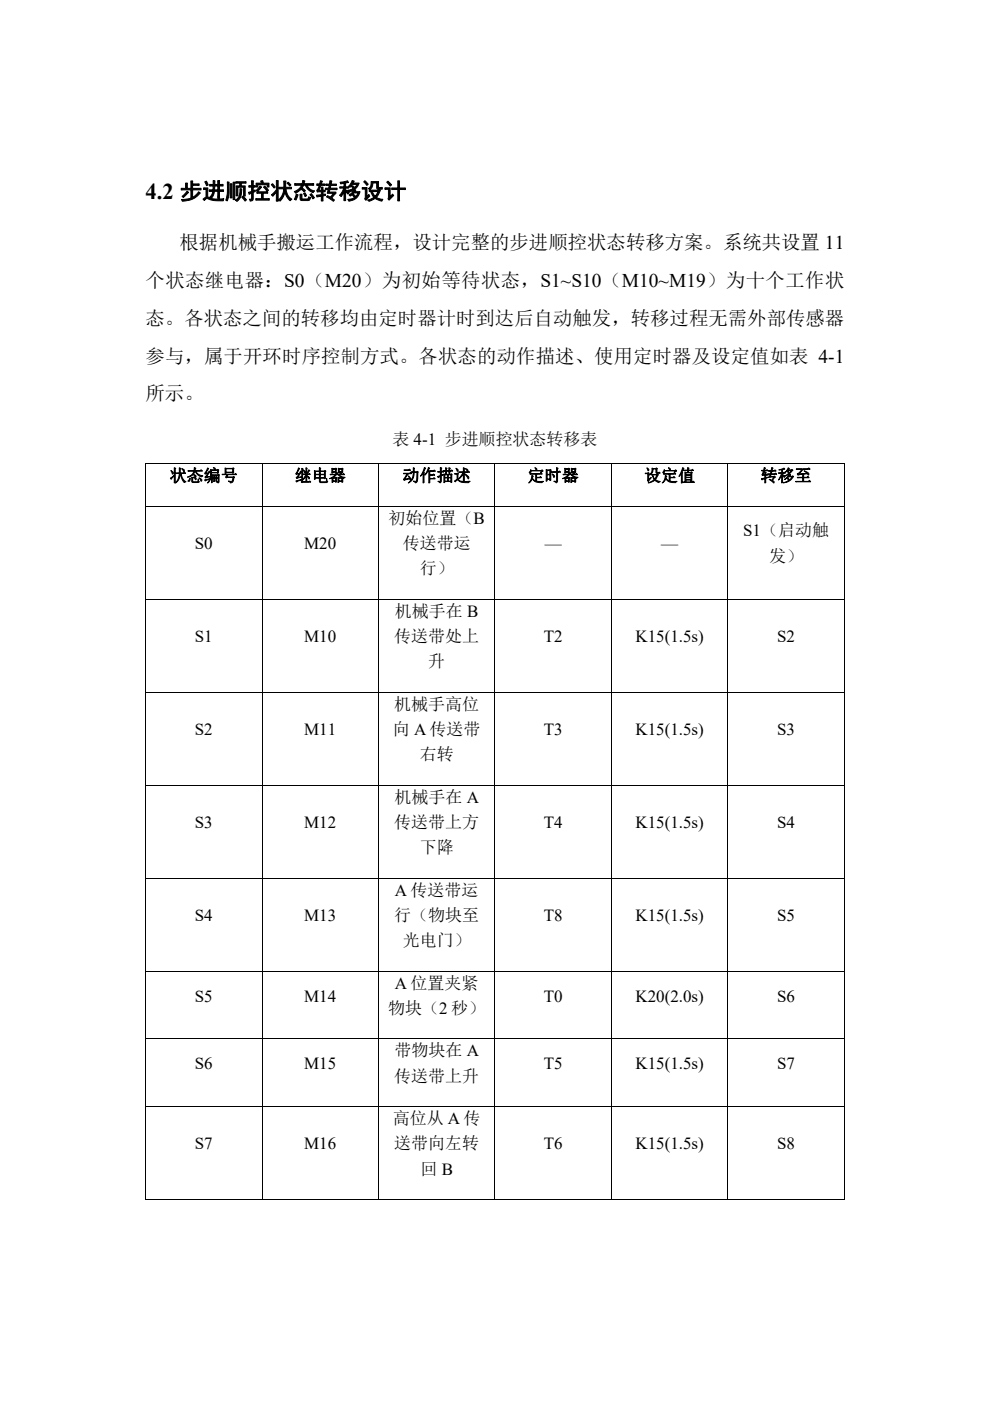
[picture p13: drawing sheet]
<svg xmlns="http://www.w3.org/2000/svg" width="210mm" height="297mm" viewBox="0 0 210 297" stroke-linecap="round" stroke-linejoin="round" font-family="sans-serif">
<defs><g id="words">
<text font-size="4.8" x="30.9" y="42.2">4.2 步进顺控状态转移设计</text>
<g font-size="4.1">
<text x="38.1" y="52.9">根据机械手搬运工作流程，设计完整的步进顺控状态转移方案。系统共设置 11</text>
<text x="30.9" y="60.9">个状态继电器：S0（M20）为初始等待状态，S1~S10（M10~M19）为十个工作状</text>
<text x="30.9" y="68.9">态。各状态之间的转移均由定时器计时到达后自动触发，转移过程无需外部传感器</text>
<text x="30.9" y="76.9">参与，属于开环时序控制方式。各状态的动作描述、使用定时器及设定值如表 4-1</text>
<text x="30.9" y="84.9">所示。</text>
</g>
<g font-size="3.6">
<text x="83.2" y="94.4">表 4-1 步进顺控状态转移表</text>
<text x="36" y="102.1">状态编号</text>
<text x="62.5" y="102.1">继电器</text>
<text x="85.4" y="102.1">动作描述</text>
<text x="111.9" y="102.1">定时器</text>
<text x="136.6" y="102.1">设定值</text>
<text x="161.3" y="102.1">转移至</text>
<text x="82.4" y="111">初始位置（B</text>
<text x="157.6" y="113.7">S1（启动触</text>
<text x="41.3" y="116.4">S0</text>
<text x="64.5" y="116.4">M20</text>
<text x="85.4" y="116.4">传送带运</text>
<text x="115.5" y="116.4">—</text>
<text x="140.2" y="116.4">—</text>
<text x="163.1" y="119.1">发）</text>
<text x="89" y="121.8">行）</text>
<text x="83.8" y="130.7">机械手在 B</text>
<text x="41.3" y="136.1">S1</text>
<text x="64.5" y="136.1">M10</text>
<text x="83.6" y="136.1">传送带处上</text>
<text x="115.3" y="136.1">T2</text>
<text x="134.8" y="136.1">K15(1.5s)</text>
<text x="164.8" y="136.1">S2</text>
<text x="90.8" y="141.5">升</text>
<text x="41.3" y="155.9">S2</text>
<text x="64.5" y="155.9">M11</text>
<text x="83.3" y="155.9">向 A 传送带</text>
<text x="83.6" y="150.5">机械手高位</text>
<text x="115.3" y="155.9">T3</text>
<text x="134.8" y="155.9">K15(1.5s)</text>
<text x="164.8" y="155.9">S3</text>
<text x="89" y="161.2">右转</text>
<text x="83.7" y="170.2">机械手在 A</text>
<text x="41.3" y="175.6">S3</text>
<text x="64.5" y="175.6">M12</text>
<text x="83.6" y="175.5">传送带上方</text>
<text x="115.3" y="175.6">T4</text>
<text x="134.8" y="175.6">K15(1.5s)</text>
<text x="164.8" y="175.6">S4</text>
<text x="89" y="180.9">下降</text>
<text x="83.8" y="189.9">A 传送带运</text>
<text x="41.3" y="195.3">S4</text>
<text x="64.5" y="195.3">M13</text>
<text x="83.6" y="195.3">行（物块至</text>
<text x="115.3" y="195.3">T8</text>
<text x="134.8" y="195.3">K15(1.5s)</text>
<text x="164.8" y="195.3">S5</text>
<text x="85.4" y="200.6">光电门）</text>
<text x="83.8" y="209.6">A 位置夹紧</text>
<text x="41.3" y="212.3">S5</text>
<text x="64.5" y="212.3">M14</text>
<text x="82.4" y="215">物块（2 秒）</text>
<text x="115.3" y="212.3">T0</text>
<text x="134.8" y="212.3">K20(2.0s)</text>
<text x="164.8" y="212.3">S6</text>
<text x="41.3" y="226.7">S6</text>
<text x="64.5" y="226.7">M15</text>
<text x="83.7" y="224">带物块在 A</text>
<text x="115.3" y="226.7">T5</text>
<text x="134.8" y="226.7">K15(1.5s)</text>
<text x="164.8" y="226.7">S7</text>
<text x="83.6" y="229.3">传送带上升</text>
<text x="83.3" y="238.3">高位从 A 传</text>
<text x="41.3" y="243.7">S7</text>
<text x="64.5" y="243.7">M16</text>
<text x="83.6" y="243.7">送带向左转</text>
<text x="115.3" y="243.7">T6</text>
<text x="134.8" y="243.7">K15(1.5s)</text>
<text x="164.8" y="243.7">S8</text>
<text x="89.2" y="249">回 B</text>
</g>
</g></defs>
<path d="M30.8 98.3h.2v.1h-.2zM179 98.3h.2v.1h-.2zM179 254.2h.2v.2h-.2z" fill="#000"/>
<g fill="none" stroke="#000" stroke-width=".21">
<path d="M30.8 98.3h148.4M30.9 98.4v8.8M55.6 98.4v8.8M80.3 98.4v8.8M105 98.4v8.8M129.7 98.4v8.8M154.4 98.4v8.8M179.1 98.4v8.8M30.8 107.3h148.4M30.9 107.4v19.5M55.6 107.4v19.5M80.3 107.4v19.5"/>
<path d="M105 107.4v19.5M129.7 107.4v19.5M154.4 107.4v19.5M179.1 107.4v19.5M30.8 127h148.4M30.9 127.1v19.6M55.6 127.1v19.6M80.3 127.1v19.6M105 127.1v19.6M129.7 127.1v19.6M154.4 127.1v19.6M179.1 127.1v19.6"/>
<path d="M30.8 146.7h148.4M30.9 146.8v19.6M55.6 146.8v19.6M80.3 146.8v19.6M105 146.8v19.6M129.7 146.8v19.6M154.4 146.8v19.6M179.1 146.8v19.6M30.8 166.5h148.4M30.9 166.5v19.6M55.6 166.5v19.6M80.3 166.5v19.6"/>
<path d="M105 166.5v19.6M129.7 166.5v19.6M154.4 166.5v19.6M179.1 166.5v19.6M30.8 186.2h148.4M30.9 186.3v19.5M55.6 186.3v19.5M80.3 186.3v19.5M105 186.3v19.5M129.7 186.3v19.5M154.4 186.3v19.5M179.1 186.3v19.5"/>
<path d="M30.8 205.9h148.4M30.9 206v14.2M55.6 206v14.2M80.3 206v14.2M105 206v14.2M129.7 206v14.2M154.4 206v14.2M179.1 206v14.2M30.8 220.3h148.4M30.8 234.6h148.4M30.9 220.3v14.2M30.9 234.7v19.7"/>
<path d="M55.6 220.3v14.2M55.6 234.7v19.7M80.3 220.3v14.2M80.3 234.7v19.7M105 220.3v14.2M105 234.7v19.7M129.7 220.3v14.2M129.7 234.7v19.7M154.4 220.3v14.2M154.4 234.7v19.7M179.1 220.3v14.2M179.1 234.7v19.7"/>
<path d="M30.8 254.3h24.7M55.7 254.3h24.5M80.4 254.3h24.5M105.1 254.3h24.5M129.8 254.3h24.5M154.5 254.3h24.5"/>
</g>
<use href="#words"/>
</svg>
